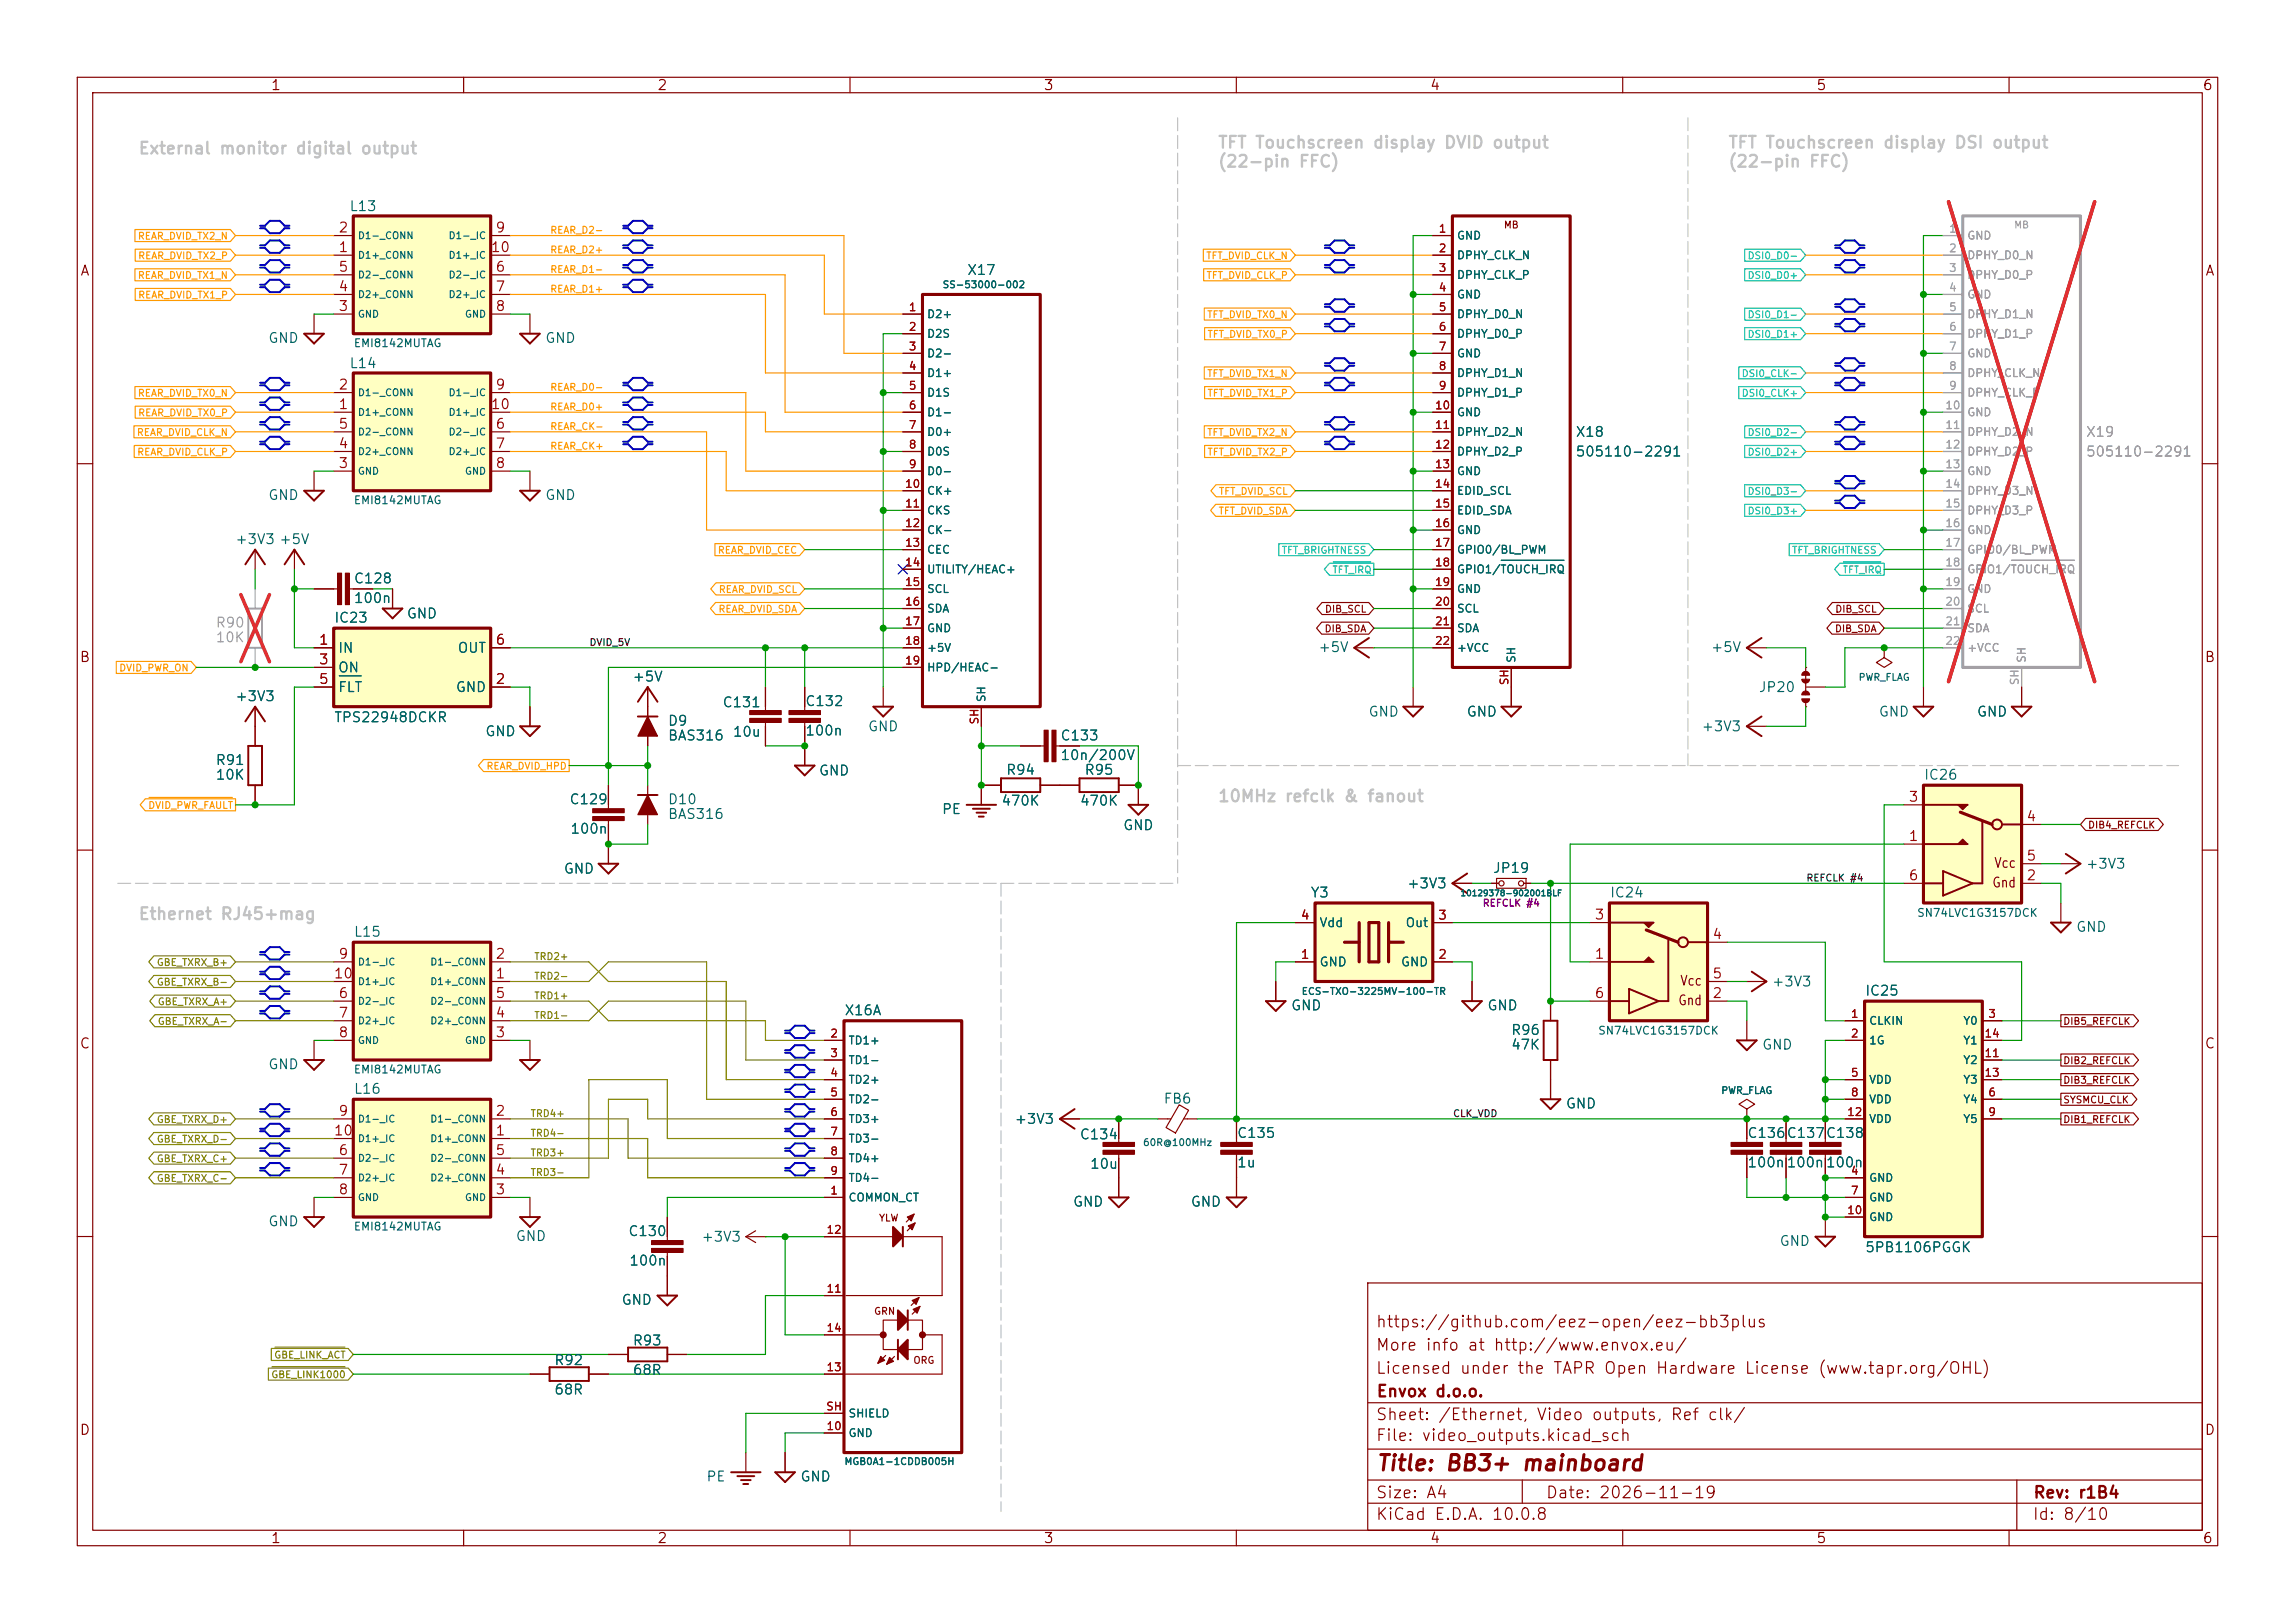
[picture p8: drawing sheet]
<svg xmlns="http://www.w3.org/2000/svg" width="297mm" height="210mm" viewBox="0 0 297 210" stroke-linecap="round" stroke-linejoin="round" font-family="sans-serif">
<defs><g id="words">
<text font-size="2" fill="#840000" x="178" y="190.8">Title: BB3+ mainboard</text>
<g font-size="1.5" fill="#c2c2c2">
<text x="17.8" y="20.3">External monitor digital output</text>
<text x="157.5" y="19.6">TFT Touchscreen display DVID output</text>
<text x="157.5" y="22">(22-pin FFC)</text>
<text x="223.6" y="19.6">TFT Touchscreen display DSI output</text>
<text x="223.6" y="22">(22-pin FFC)</text>
<text x="157.5" y="104.1">10MHz refclk &amp; fanout</text>
<text x="17.8" y="119.4">Ethernet RJ45+mag</text>
</g>
<g font-size="1.5" fill="#840000">
<text x="178" y="172.1">https://github.com/eez-open/eez-bb3plus</text>
<text x="178" y="178.1">Licensed under the TAPR Open Hardware License (www.tapr.org/OHL)</text>
<text x="178" y="175.1">More info at http://www.envox.eu/</text>
<text x="178" y="184.1">Sheet: /Ethernet, Video outputs, Ref clk/</text>
<text x="178" y="181.1">Envox d.o.o.</text>
<text x="178" y="186.8">File: video_outputs.kicad_sch</text>
<text x="178" y="197">KiCad E.D.A. 10.0.8</text>
<text x="178" y="194.2">Size: A4</text>
<text x="200" y="194.2">Date: 2026-11-19</text>
<text x="263" y="197">Id: 8/10</text>
<text x="263" y="194.2">Rev: r1B4</text>
</g>
<g font-size="1.3" fill="#840000">
<text x="35" y="12">1</text>
<text x="85" y="12">2</text>
<text x="135" y="12">3</text>
<text x="185" y="12">4</text>
<text x="235" y="12">5</text>
<text x="285" y="12">6</text>
<text x="10.3" y="36">A</text>
<text x="285.3" y="36">A</text>
<text x="10.2" y="86">B</text>
<text x="285.2" y="86">B</text>
<text x="258" y="112.6">Vcc</text>
<text x="257.7" y="115.2">Gnd</text>
<text x="217.1" y="130.4">Gnd</text>
<text x="217.4" y="127.9">Vcc</text>
<text x="10.2" y="136">C</text>
<text x="285.2" y="136">C</text>
<text x="10.2" y="186">D</text>
<text x="285.2" y="186">D</text>
<text x="35" y="200">1</text>
<text x="85" y="200">2</text>
<text x="135" y="200">3</text>
<text x="185" y="200">4</text>
<text x="235" y="200">5</text>
<text x="285" y="200">6</text>
</g>
<g font-size="1.3" fill="#006464">
<text x="45.1" y="27.6">L13</text>
<text x="125.1" y="35.9">X17</text>
<text x="34.6" y="44.7">GND</text>
<text x="45.1" y="48">L14</text>
<text x="70.5" y="44.7">GND</text>
<text x="203.8" y="56.8">X18</text>
<text x="203.8" y="59.4">505110-2291</text>
<text x="34.6" y="65">GND</text>
<text x="70.5" y="65">GND</text>
<text x="30.4" y="70.7">+3V3 +5V</text>
<text x="45.7" y="75.8">C128</text>
<text x="43.2" y="80.9">IC23</text>
<text x="45.7" y="78.3">100n</text>
<text x="52.5" y="80.3">GND</text>
<text x="43.7" y="84.8">IN</text>
<text x="43.7" y="87.3">ON</text>
<text x="43.7" y="89.9">FLT</text>
<text x="58.9" y="89.9">GND</text>
<text x="59.1" y="84.8">OUT</text>
<text x="81.8" y="88.5">+5V</text>
<text x="170.5" y="84.7">+5V</text>
<text x="221.3" y="84.7">+5V</text>
<text x="227.5" y="89.9">JP20</text>
<text x="30.4" y="91">+3V3</text>
<text x="43.2" y="93.8">TPS22948DCKR</text>
<text x="62.7" y="95.6">GND</text>
<text x="86.3" y="94.2">D9</text>
<text x="93.4" y="91.8">C131</text>
<text x="94.7" y="95.6">10u</text>
<text x="104.1" y="91.7">C132</text>
<text x="104.1" y="95.5">100n</text>
<text x="112.2" y="94.9">GND</text>
<text x="177" y="93">GND</text>
<text x="189.7" y="93">GND</text>
<text x="220.1" y="94.9">+3V3</text>
<text x="243" y="93">GND</text>
<text x="255.7" y="93">GND</text>
<text x="27.8" y="99.3">R91</text>
<text x="27.8" y="101.2">10K</text>
<text x="86.3" y="96.1">BAS316</text>
<text x="105.9" y="100.7">GND</text>
<text x="130.1" y="100.6">R94</text>
<text x="137.1" y="96.1">C133</text>
<text x="137.1" y="98.7">10n/200V</text>
<text x="140.3" y="100.6">R95</text>
<text x="248.9" y="101.2">IC26</text>
<text x="73.6" y="104.4">C129</text>
<text x="86.3" y="104.4">D10</text>
<text x="86.3" y="106.3">BAS316</text>
<text x="121.8" y="105.6">PE</text>
<text x="129.5" y="104.6">470K</text>
<text x="139.7" y="104.6">470K</text>
<text x="145.3" y="107.7">GND</text>
<text x="72.9" y="113.4">GND</text>
<text x="73.7" y="108.2">100n</text>
<text x="193.1" y="113.3">JP19</text>
<text x="269.9" y="112.7">+3V3</text>
<text x="169.5" y="116.4">Y3</text>
<text x="182" y="115.3">+3V3</text>
<text x="208.3" y="116.4">IC24</text>
<text x="45.7" y="121.5">L15</text>
<text x="268.6" y="120.9">GND</text>
<text x="109.2" y="131.7">X16A</text>
<text x="167" y="131">GND</text>
<text x="192.4" y="131">GND</text>
<text x="229.2" y="128">+3V3</text>
<text x="241.3" y="129.1">IC25</text>
<text x="195.5" y="134.2">R96</text>
<text x="195.5" y="136.1">47K</text>
<text x="227.9" y="136.1">GND</text>
<text x="34.6" y="138.7">GND</text>
<text x="45.7" y="141.8">L16</text>
<text x="150.5" y="143.1">FB6</text>
<text x="202.5" y="143.7">GND</text>
<text x="131.2" y="145.7">+3V3</text>
<text x="139.6" y="147.7">C134</text>
<text x="160" y="147.6">C135</text>
<text x="226" y="147.6">C136C137C138</text>
<text x="141" y="151.5">10u</text>
<text x="160" y="151.4">1u</text>
<text x="226" y="151.4">100n100n100n</text>
<text x="34.6" y="159">GND</text>
<text x="66.7" y="160.9">GND</text>
<text x="81.2" y="160.3">C130</text>
<text x="90.7" y="161">+3V3</text>
<text x="138.8" y="156.4">GND</text>
<text x="154" y="156.4">GND</text>
<text x="230.2" y="161.5">GND</text>
<text x="81.3" y="164.1">100n</text>
<text x="241.3" y="162.3">5PB1106PGGK</text>
<text x="80.3" y="169.1">GND</text>
<text x="71.6" y="176.9">R92</text>
<text x="81.8" y="174.4">R93</text>
<text x="81.8" y="178.2">68R</text>
<text x="71.6" y="180.8">68R</text>
<text x="91.3" y="192">PE</text>
<text x="103.5" y="192">GND</text>
</g>
<g font-size="1.3" fill="#a90000">
<text x="43.7" y="32.9">1</text>
<text x="43.7" y="30.4">2</text>
<text x="43.7" y="35.5">5</text>
<text x="63.4" y="32.9">10</text>
<text x="64" y="35.5">6</text>
<text x="64" y="30.4">9</text>
<text x="43.7" y="40.6">3</text>
<text x="43.7" y="38">4</text>
<text x="64" y="38">7</text>
<text x="64" y="40.6">8</text>
<text x="43.7" y="53.3">1</text>
<text x="43.7" y="50.7">2</text>
<text x="63.4" y="53.3">10</text>
<text x="64" y="50.7">9</text>
<text x="43.7" y="58.3">4</text>
<text x="43.7" y="55.8">5</text>
<text x="64" y="55.8">6</text>
<text x="64" y="58.3">7</text>
<text x="43.7" y="60.9">3</text>
<text x="64" y="60.9">8</text>
<text x="41.2" y="83.7">1</text>
<text x="64" y="83.7">6</text>
<text x="41.2" y="86.3">3</text>
<text x="41.2" y="88.8">5</text>
<text x="64" y="88.8">2</text>
<text x="246.9" y="104.1">3</text>
<text x="262.2" y="106.6">4</text>
<text x="246.9" y="109.1">1</text>
<text x="262.2" y="111.7">5</text>
<text x="206.3" y="119.3">3</text>
<text x="246.9" y="114.2">6</text>
<text x="262.2" y="114.2">2</text>
<text x="43.7" y="124.4">9</text>
<text x="64" y="124.4">2</text>
<text x="206.3" y="124.4">1</text>
<text x="221.5" y="121.8">4</text>
<text x="43.1" y="126.9">10</text>
<text x="43.7" y="129.5">6</text>
<text x="43.7" y="132">7</text>
<text x="64" y="126.9">1</text>
<text x="64" y="132">4</text>
<text x="64" y="129.5">5</text>
<text x="206.3" y="129.5">6</text>
<text x="221.5" y="129.5">2</text>
<text x="221.5" y="126.9">5</text>
<text x="43.7" y="134.5">8</text>
<text x="64" y="134.5">3</text>
<text x="43.1" y="147.2">10</text>
<text x="43.7" y="149.8">6</text>
<text x="43.7" y="144.7">9</text>
<text x="64" y="147.2">1</text>
<text x="64" y="144.7">2</text>
<text x="64" y="149.8">5</text>
<text x="43.7" y="152.3">7</text>
<text x="43.7" y="154.9">8</text>
<text x="64" y="154.9">3</text>
<text x="64" y="152.3">4</text>
</g>
<g font-size="1.3" fill="#989898">
<text x="269.9" y="56.8">X19</text>
<text x="269.9" y="59.4">505110-2291</text>
<text x="27.8" y="81.5">R90</text>
<text x="27.8" y="83.4">10K</text>
</g>
<g font-size="1.1" fill="#a90000">
<text x="168.3" y="119.3">4</text>
<text x="186" y="119.3">3</text>
<text x="168.3" y="124.4">1</text>
<text x="186" y="124.4">2</text>
</g>
<g font-size="1.1" fill="#006464">
<text x="170.7" y="125.3">GND</text>
<text x="170.7" y="120.2">Vdd</text>
<text x="181.2" y="125.3">GND</text>
<text x="181.8" y="120.2">Out</text>
</g>
<g font-size="1" fill="#a90000">
<text x="186.1" y="30.4">1</text>
<text x="186.1" y="32.9">2</text>
<text x="186.1" y="35.4">3</text>
<text x="117.5" y="40.5">1</text>
<text x="186.1" y="38">4</text>
<text x="186.1" y="40.5">5</text>
<text x="117.5" y="43.1">2</text>
<text x="117.5" y="45.6">3</text>
<text x="186.1" y="43.1">6</text>
<text x="186.1" y="45.6">7</text>
<text x="117.5" y="48.1">4</text>
<text x="117.5" y="50.7">5</text>
<text x="117.5" y="53.2">6</text>
<text x="185.6" y="53.2">10</text>
<text x="186.1" y="48.1">8</text>
<text x="186.1" y="50.7">9</text>
<text x="117.5" y="55.8">7</text>
<text x="117.5" y="58.3">8</text>
<text x="185.6" y="55.8">11</text>
<text x="185.6" y="58.3">12</text>
<text x="117" y="63.4">10</text>
<text x="117" y="65.9">11</text>
<text x="117.5" y="60.8">9</text>
<text x="185.6" y="60.8">13</text>
<text x="185.6" y="63.4">14</text>
<text x="185.6" y="65.9">15</text>
<text x="117" y="68.5">12</text>
<text x="117" y="71">13</text>
<text x="185.6" y="68.5">16</text>
<text x="185.6" y="71">17</text>
<text x="117" y="73.5">14</text>
<text x="117" y="76.1">15</text>
<text x="185.6" y="73.5">18</text>
<text x="185.6" y="76.1">19</text>
<text x="117" y="78.6">16</text>
<text x="117" y="81.2">17</text>
<text x="117" y="83.7">18</text>
<text x="185.6" y="78.6">20</text>
<text x="185.6" y="81.2">21</text>
<text x="185.6" y="83.7">22</text>
<text x="117" y="86.2">19</text>
<text x="195.5" y="88.7" transform="rotate(-90 195.5 88.7)">SH</text>
<text x="126.9" y="93.8" transform="rotate(-90 126.9 93.8)">SH</text>
<text x="239.4" y="132">1</text>
<text x="257.2" y="132">3</text>
<text x="107.4" y="134.5">2</text>
<text x="107.4" y="137">3</text>
<text x="239.4" y="134.5">2</text>
<text x="256.7" y="137">11</text>
<text x="256.7" y="134.5">14</text>
<text x="107.4" y="139.6">4</text>
<text x="107.4" y="142.1">5</text>
<text x="239.4" y="139.6">5</text>
<text x="239.4" y="142.1">8</text>
<text x="256.7" y="139.6">13</text>
<text x="257.2" y="142.1">6</text>
<text x="107.4" y="144.7">6</text>
<text x="107.4" y="147.2">7</text>
<text x="107.4" y="149.7">8</text>
<text x="239" y="144.7">12</text>
<text x="257.2" y="144.7">9</text>
<text x="107.4" y="154.8">1</text>
<text x="107.4" y="152.3">9</text>
<text x="239.4" y="152.3">4</text>
<text x="239.4" y="154.8">7</text>
<text x="106.9" y="159.9">12</text>
<text x="239" y="157.4">10</text>
<text x="106.9" y="167.5">11</text>
<text x="106.9" y="172.6">14</text>
<text x="106.9" y="177.7">13</text>
<text x="106.8" y="182.8">SH</text>
<text x="106.9" y="185.3">10</text>
</g>
<g font-size="1" fill="#006464">
<text x="188.5" y="31.2">GND</text>
<text x="188.5" y="33.8">DPHY_CLK_N</text>
<text x="119.9" y="41.4">D2+</text>
<text x="188.5" y="36.3">DPHY_CLK_P</text>
<text x="188.5" y="38.9">GND</text>
<text x="188.5" y="41.4">DPHY_D0_N</text>
<text x="45.7" y="45.2">EMI8142MUTAG</text>
<text x="119.9" y="43.9">D2S</text>
<text x="119.9" y="46.5">D2-</text>
<text x="188.5" y="43.9">DPHY_D0_P</text>
<text x="188.5" y="46.5">GND</text>
<text x="119.9" y="49">D1+</text>
<text x="119.9" y="51.6">D1S</text>
<text x="188.5" y="49">DPHY_D1_N</text>
<text x="188.5" y="51.6">DPHY_D1_P</text>
<text x="119.9" y="54.1">D1-</text>
<text x="119.9" y="56.6">D0+</text>
<text x="119.9" y="59.2">D0S</text>
<text x="188.5" y="54.1">GND</text>
<text x="188.5" y="56.6">DPHY_D2_N</text>
<text x="188.5" y="59.2">DPHY_D2_P</text>
<text x="45.7" y="65.5">EMI8142MUTAG</text>
<text x="119.9" y="61.7">D0-</text>
<text x="119.9" y="64.3">CK+</text>
<text x="188.5" y="61.7">GND</text>
<text x="188.5" y="64.3">EDID_SCL</text>
<text x="119.9" y="66.8">CKS</text>
<text x="119.9" y="69.3">CK-</text>
<text x="119.9" y="71.9">CEC</text>
<text x="188.5" y="66.8">EDID_SDA</text>
<text x="188.5" y="69.3">GND</text>
<text x="188.5" y="71.9">GPIO0/BL_PWM</text>
<text x="119.9" y="74.4">UTILITY/HEAC+</text>
<text x="119.9" y="77">SCL</text>
<text x="188.5" y="74.4">GPIO1/TOUCH_IRQ</text>
<text x="188.5" y="77">GND</text>
<text x="119.9" y="79.5">SDA</text>
<text x="119.9" y="82">GND</text>
<text x="188.5" y="79.5">SCL</text>
<text x="188.5" y="82">SDA</text>
<text x="119.9" y="84.6">+5V</text>
<text x="119.9" y="87.1">HPD/HEAC-</text>
<text x="188.5" y="84.6">+VCC</text>
<text x="196.3" y="85.9" transform="rotate(-90 196.3 85.9)">SH</text>
<text x="127.8" y="90.9" transform="rotate(-90 127.8 90.9)">SH</text>
<text x="248" y="118.9">SN74LVC1G3157DCK</text>
<text x="109.7" y="135.4">TD1+</text>
<text x="109.7" y="137.9">TD1-</text>
<text x="206.7" y="134.1">SN74LVC1G3157DCK</text>
<text x="241.8" y="132.8">CLKIN</text>
<text x="241.8" y="135.4">1G</text>
<text x="254" y="132.8">Y0</text>
<text x="254" y="137.9">Y2</text>
<text x="254" y="135.4">Y1</text>
<text x="45.7" y="139.1">EMI8142MUTAG</text>
<text x="109.7" y="140.5">TD2+</text>
<text x="109.7" y="143">TD2-</text>
<text x="241.8" y="140.5">VDD</text>
<text x="241.8" y="143">VDD</text>
<text x="254" y="143">Y4</text>
<text x="254" y="140.5">Y3</text>
<text x="109.7" y="145.5">TD3+</text>
<text x="109.7" y="148.1">TD3-</text>
<text x="241.8" y="145.5">VDD</text>
<text x="254" y="145.5">Y5</text>
<text x="109.7" y="155.7">COMMON_CT</text>
<text x="109.7" y="150.6">TD4+</text>
<text x="109.7" y="153.2">TD4-</text>
<text x="241.8" y="153.2">GND</text>
<text x="241.8" y="155.7">GND</text>
<text x="45.7" y="159.5">EMI8142MUTAG</text>
<text x="241.8" y="158.2">GND</text>
<text x="109.7" y="183.6">SHIELD</text>
<text x="109.7" y="186.2">GND</text>
</g>
<g font-size="1" fill="#aaa">
<text x="252.1" y="30.4">1</text>
<text x="252.1" y="32.9">2</text>
<text x="252.1" y="35.4">3</text>
<text x="252.1" y="38">4</text>
<text x="252.1" y="40.5">5</text>
<text x="252.1" y="43.1">6</text>
<text x="252.1" y="45.6">7</text>
<text x="251.7" y="53.2">10</text>
<text x="252.1" y="48.1">8</text>
<text x="252.1" y="50.7">9</text>
<text x="251.7" y="55.8">11</text>
<text x="251.7" y="58.3">12</text>
<text x="251.7" y="60.8">13</text>
<text x="251.7" y="63.4">14</text>
<text x="251.7" y="65.9">15</text>
<text x="251.7" y="68.5">16</text>
<text x="251.7" y="71">17</text>
<text x="251.7" y="73.5">18</text>
<text x="251.7" y="76.1">19</text>
<text x="251.7" y="78.6">20</text>
<text x="251.7" y="81.2">21</text>
<text x="251.7" y="83.7">22</text>
<text x="261.5" y="88.7" transform="rotate(-90 261.5 88.7)">SH</text>
</g>
<g font-size="1" fill="#989898">
<text x="254.5" y="31.2">GND</text>
<text x="254.5" y="33.8">DPHY_D0_N</text>
<text x="254.5" y="36.3">DPHY_D0_P</text>
<text x="254.5" y="38.9">GND</text>
<text x="254.5" y="41.4">DPHY_D1_N</text>
<text x="254.5" y="43.9">DPHY_D1_P</text>
<text x="254.5" y="46.5">GND</text>
<text x="254.5" y="49">DPHY_CLK_N</text>
<text x="254.5" y="51.6">DPHY_CLK_P</text>
<text x="254.5" y="54.1">GND</text>
<text x="254.5" y="56.6">DPHY_D2_N</text>
<text x="254.5" y="59.2">DPHY_D2_P</text>
<text x="254.5" y="61.7">GND</text>
<text x="254.5" y="64.3">DPHY_D3_N</text>
<text x="254.5" y="66.8">DPHY_D3_P</text>
<text x="254.5" y="69.3">GND</text>
<text x="254.5" y="71.9">GPIO0/BL_PWM</text>
<text x="254.5" y="74.4">GPIO1/TOUCH_IRQ</text>
<text x="254.5" y="77">GND</text>
<text x="254.5" y="79.5">SCL</text>
<text x="254.5" y="82">SDA</text>
<text x="254.5" y="84.6">+VCC</text>
<text x="262.4" y="85.9" transform="rotate(-90 262.4 85.9)">SH</text>
</g>
<g font-size=".9" fill="#840000">
<text x="194.5" y="29.8">MB</text>
<text x="171.3" y="82">DIB_SDA</text>
<text x="171.4" y="79.5">DIB_SCL</text>
<text x="237.4" y="82">DIB_SDA</text>
<text x="237.4" y="79.5">DIB_SCL</text>
<text x="270.1" y="107.4">DIB4_REFCLK</text>
<text x="266.9" y="132.8">DIB5_REFCLK</text>
<text x="266.9" y="137.9">DIB2_REFCLK</text>
<text x="266.9" y="143">SYSMCU_CLK</text>
<text x="266.9" y="140.4">DIB3_REFCLK</text>
<text x="266.9" y="145.5">DIB1_REFCLK</text>
<text x="113.7" y="158.3">YLW</text>
<text x="113" y="170.3">GRN</text>
<text x="118.1" y="176.7">ORG</text>
</g>
<text font-size=".9" fill="#a1a1a1" x="260.6" y="29.8">MB</text>
<g font-size=".9" fill="#f90">
<text x="17.8" y="31.2">REAR_DVID_TX2_N</text>
<text x="17.8" y="33.8">REAR_DVID_TX2_P</text>
<text x="71.1" y="35.5">REAR_D1-</text>
<text x="71.1" y="33">REAR_D2+</text>
<text x="71.1" y="30.4">REAR_D2-</text>
<text x="156" y="33.8">TFT_DVID_CLK_N</text>
<text x="17.8" y="36.3">REAR_DVID_TX1_N</text>
<text x="17.8" y="38.8">REAR_DVID_TX1_P</text>
<text x="71.1" y="38.1">REAR_D1+</text>
<text x="156.1" y="36.3">TFT_DVID_CLK_P</text>
<text x="156.1" y="41.4">TFT_DVID_TX0_N</text>
<text x="156.2" y="43.9">TFT_DVID_TX0_P</text>
<text x="17.8" y="51.5">REAR_DVID_TX0_N</text>
<text x="71.1" y="50.8">REAR_D0-</text>
<text x="71.1" y="53.3">REAR_D0+</text>
<text x="156.1" y="49">TFT_DVID_TX1_N</text>
<text x="156.2" y="51.5">TFT_DVID_TX1_P</text>
<text x="17.6" y="56.6">REAR_DVID_CLK_N</text>
<text x="17.7" y="59.2">REAR_DVID_CLK_P</text>
<text x="17.8" y="54.1">REAR_DVID_TX0_P</text>
<text x="71.1" y="58.4">REAR_CK+</text>
<text x="71.1" y="55.8">REAR_CK-</text>
<text x="156.1" y="56.6">TFT_DVID_TX2_N</text>
<text x="156.2" y="59.2">TFT_DVID_TX2_P</text>
<text x="157.7" y="64.2">TFT_DVID_SCL</text>
<text x="92.8" y="71.9">REAR_DVID_CEC</text>
<text x="157.6" y="66.8">TFT_DVID_SDA</text>
<text x="92.9" y="76.9">REAR_DVID_SCL</text>
<text x="92.9" y="79.5">REAR_DVID_SDA</text>
<text x="15.3" y="87.1">DVID_PWR_ON</text>
<text x="62.9" y="99.8">REAR_DVID_HPD</text>
<text x="19.1" y="104.9">DVID_PWR_FAULT</text>
</g>
<g font-size=".9" fill="#006464">
<text x="46.2" y="33.7">D1+_CONN</text>
<text x="46.2" y="31.2">D1-_CONN</text>
<text x="58" y="31.2">D1-_IC</text>
<text x="58" y="33.7">D1+_IC</text>
<text x="46.2" y="41.3">GND</text>
<text x="46.2" y="38.8">D2+_CONN</text>
<text x="46.2" y="36.2">D2-_CONN</text>
<text x="58" y="36.2">D2-_IC</text>
<text x="58" y="38.8">D2+_IC</text>
<text x="60.1" y="41.3">GND</text>
<text x="121.9" y="37.5">SS-53000-002</text>
<text x="46.2" y="51.5">D1-_CONN</text>
<text x="58" y="51.5">D1-_IC</text>
<text x="46.2" y="54">D1+_CONN</text>
<text x="46.2" y="59.1">D2+_CONN</text>
<text x="46.2" y="56.6">D2-_CONN</text>
<text x="58" y="56.6">D2-_IC</text>
<text x="58" y="59.1">D2+_IC</text>
<text x="58" y="54">D1+_IC</text>
<text x="46.2" y="61.6">GND</text>
<text x="60.1" y="61.6">GND</text>
<text x="240.4" y="88.3">PWR_FLAG</text>
<text x="46.2" y="125.1">D1-_IC</text>
<text x="55.6" y="125.1">D1-_CONN</text>
<text x="46.2" y="130.2">D2-_IC</text>
<text x="46.2" y="127.7">D1+_IC</text>
<text x="55.6" y="127.7">D1+_CONN</text>
<text x="55.6" y="130.2">D2-_CONN</text>
<text x="168.4" y="128.9">ECS-TXO-3225MV-100-TR</text>
<text x="46.2" y="132.8">D2+_IC</text>
<text x="46.2" y="135.3">GND</text>
<text x="55.6" y="132.8">D2+_CONN</text>
<text x="60.1" y="135.3">GND</text>
<text x="222.7" y="141.8">PWR_FLAG</text>
<text x="46.2" y="145.5">D1-_IC</text>
<text x="46.2" y="148">D1+_IC</text>
<text x="55.6" y="148">D1+_CONN</text>
<text x="55.6" y="145.5">D1-_CONN</text>
<text x="147.8" y="148.5">60R@100MHz</text>
<text x="46.2" y="150.5">D2-_IC</text>
<text x="46.2" y="153.1">D2+_IC</text>
<text x="46.2" y="155.6">GND</text>
<text x="55.6" y="153.1">D2+_CONN</text>
<text x="55.6" y="150.5">D2-_CONN</text>
<text x="60.1" y="155.6">GND</text>
<text x="109.2" y="189.8">MGB0A1-1CDDB005H</text>
</g>
<g font-size=".9" fill="#00c2c2">
<text x="226.1" y="33.8">DSI0_D0-</text>
<text x="226.1" y="36.3">DSI0_D0+</text>
<text x="226.1" y="41.4">DSI0_D1-</text>
<text x="226.1" y="43.9">DSI0_D1+</text>
<text x="225.3" y="51.5">DSI0_CLK+</text>
<text x="225.3" y="49">DSI0_CLK-</text>
<text x="226.1" y="56.6">DSI0_D2-</text>
<text x="226.1" y="59.2">DSI0_D2+</text>
<text x="226.1" y="64.2">DSI0_D3-</text>
<text x="165.8" y="71.9">TFT_BRIGHTNESS</text>
<text x="226.1" y="66.8">DSI0_D3+</text>
<text x="231.8" y="71.9">TFT_BRIGHTNESS</text>
<text x="172.4" y="74.4">TFT_IRQ</text>
<text x="238.4" y="74.4">TFT_IRQ</text>
</g>
<g font-size=".9" fill="#0f0f0f">
<text x="76.2" y="83.8">DVID_5V</text>
<text x="233.7" y="114.3">REFCLK #4</text>
<text x="188" y="144.7">CLK_VDD</text>
</g>
<text font-size=".9" fill="#840084" x="191.8" y="117.5">REFCLK #4</text>
<g font-size=".9" fill="#848400">
<text x="20.2" y="125.2">GBE_TXRX_B+</text>
<text x="69.1" y="124.4">TRD2+</text>
<text x="20.2" y="127.7">GBE_TXRX_B-</text>
<text x="20.3" y="130.3">GBE_TXRX_A+</text>
<text x="69.1" y="129.5">TRD1+</text>
<text x="69.1" y="127">TRD2-</text>
<text x="20.3" y="132.8">GBE_TXRX_A-</text>
<text x="69.1" y="132">TRD1-</text>
<text x="20.2" y="145.5">GBE_TXRX_D+</text>
<text x="20.2" y="148.1">GBE_TXRX_D-</text>
<text x="68.6" y="144.7">TRD4+</text>
<text x="68.6" y="147.3">TRD4-</text>
<text x="68.6" y="149.8">TRD3+</text>
<text x="20.2" y="153.1">GBE_TXRX_C-</text>
<text x="20.2" y="150.6">GBE_TXRX_C+</text>
<text x="68.6" y="152.4">TRD3-</text>
<text x="35" y="178.5">GBE_LINK1000</text>
<text x="35.4" y="176">GBE_LINK_ACT</text>
</g>
<text font-size=".8" fill="#006464" x="188.9" y="116.1">10129378-902001BLF</text>
</g></defs>
<g fill="none" stroke="#840000" stroke-width=".15">
<path d="M10 10h277v190h-277zM12 12h273v186h-273zM60 10v2M110 10v2M160 10v2M210 10v2M260 10v2M10 60h2M33 71.1v2.6M40.6 76.2h3.1M45.2 76.2h3.1M285 60h2"/>
<path d="M10 110h2M285 110h2M236.2 144.8v3M236.2 149.4v3M10 160h2M177 166h108v32h-108zM285 160h2M60 198v2M110 198v2M160 198v2M177 194.5h108M177 191.5h108"/>
<path d="M177 187.5h108M177 181.5h108M197 191.5v3M210 198v2M260 198v2M261 191.5v6.5"/>
</g>
<path d="M31.7 73l1.3-1.9 1.3 1.9" fill="none" stroke="#840000" stroke-width=".25"/>
<g fill="#840000" stroke="#840000" stroke-width=".15">
<path d="M43.7 74.2h.5v4h-.5z"/>
<path d="M44.7 74.2h.5v4h-.5z"/>
<path d="M234.2 147.8h4.1v.5h-4.1z"/>
<path d="M234.2 148.8h4.1v.6h-4.1z"/>
</g>
<path d="M241.3 129.5h15.2v30.5h-15.2z" fill="#ffffc2"/>
<path d="M241.3 129.5h15.2v30.5h-15.2z" fill="none" stroke="#840000" stroke-width=".41"/>
<g fill="none" stroke="#840000" stroke-width=".15">
<path d="M38.1 71.1v2.6M104.1 96.5v2.6M129.5 101.6h-2.5v2.5M134.6 101.6h2.6M238.8 132.1h2.5M238.8 134.6h2.5M238.8 139.7h2.5M256.5 132.1h2.6M256.5 134.6h2.6M256.5 139.7h2.6M256.5 137.2h2.6M144.8 144.8v3"/>
<path d="M144.8 149.4v5.5M238.8 152.4h2.5M238.8 142.2h2.5M238.8 154.9h2.5M238.8 144.8h2.5M238.8 157.5h2.5M256.5 142.2h2.6M256.5 144.8h2.6"/>
</g>
<g fill="#840000" stroke="#840000" stroke-width=".15">
<path d="M142.7 147.8h4.1v.5h-4.1z"/>
<path d="M142.7 148.8h4.1v.6h-4.1z"/>
</g>
<path d="M254 27.9h15.2v58.5h-15.2z" fill="none" stroke="#a1a1a1" stroke-width=".4"/>
<g fill="none" stroke="#a1a1a1" stroke-width=".15">
<path d="M251.5 30.5h2.5M251.5 33h2.5M251.5 35.6h2.5M251.5 38.1h2.5M251.5 40.6h2.5M251.5 43.2h2.5M251.5 45.7h2.5M251.5 48.3h2.5M251.5 50.8h2.5M251.5 53.3h2.5M251.5 55.9h2.5M251.5 58.4h2.5"/>
<path d="M251.5 61h2.5M251.5 63.5h2.5M251.5 66h2.5M251.5 68.6h2.5M251.5 71.1h2.5M251.5 73.7h2.5M251.5 76.2h2.5M251.5 78.7h2.5M251.5 81.3h2.5M251.5 83.8h2.5M261.6 86.4v2.5"/>
</g>
<path d="M260.3 72.5h8.1" fill="none" stroke="#989898" stroke-width=".15"/>
<path d="M252.2 26.1l18.9 62.1M271.1 26.1l-18.9 62.1" fill="none" stroke="#e12e31" stroke-width=".46"/>
<path d="M36.8 73l1.3-1.9 1.3 1.9M102.9 99.1h2.5l-1.3 1.2zM125.1 104.1h3.8M125.9 104.6h2.2M126.4 105.2h1.2M126.7 105.7h.6M129.5 100.7h5.1v1.8h-5.1zM143.5 154.9h2.5l-1.2 1.3z" fill="none" stroke="#840000" stroke-width=".25"/>
<path d="M43.2 81.3h20.3v10.1h-20.3z" fill="#ffffc2"/>
<path d="M43.2 81.3h20.3v10.1h-20.3z" fill="none" stroke="#840000" stroke-width=".41"/>
<g fill="none" stroke="#840000" stroke-width=".15">
<path d="M40.6 40.6v2.6M116.8 40.6h2.6M116.8 43.2h2.6M116.8 45.7h2.6M116.8 48.3h2.6M116.8 50.8h2.6M116.8 53.3h2.6M116.8 55.9h2.6M116.8 58.4h2.6M116.8 61h2.6M116.8 63.5h2.6M116.8 66h2.6"/>
<path d="M116.8 68.6h2.6M116.8 71.1h2.6M116.8 73.7h2.6M116.8 76.2h2.6M116.8 78.7h2.6M40.6 83.8h2.6M40.6 88.9h2.6M40.6 86.4h2.6M63.5 83.8h2.5M63.5 88.9h2.5M83.8 88.9v7.6M116.8 83.8h2.6"/>
<path d="M116.8 86.4h2.6M116.8 81.3h2.6M127 91.4v2.6M132.1 96.5h3M136.7 96.5h3M226.1 83.8h2.5M233.7 86.4h.1M233.7 91.4h.1M233.7 88.9h2.5M233.7 86.4v3.3M233.7 90.7v.7M243.8 83.8v1.3l1.1 .6-1.1 .7-1-.7 1-.6"/>
<path d="M243.8 83.8h.1M248.9 88.9v2.5M261.6 88.9v2.5M78.7 101.6v3M78.7 106.2v3M83.8 101.6v5.1M137.2 101.6h2.5M144.8 101.6h2.5v2.5M193 114.3h.9M193.7 113.7h3.8v1.2h-3.8zM197.2 114.3h.9M226.1 132.1v2.5"/>
<path d="M137.2 144.8h2.5M160 144.8v3M160 149.4v5.5M226.1 143.5l-1.1-.6 1.1-.7 1 .7-1 .6v1.3M226.1 144.8h.1M236.2 157.5v2.5"/>
<circle cx="194.3" cy="114.3" r=".33"/>
<circle cx="196.8" cy="114.3" r=".33"/>
</g>
<path d="M43.9 87.5h2.8" fill="none" stroke="#006464" stroke-width=".15"/>
<g fill="none" stroke="#840000" stroke-width=".25">
<path d="M39.4 43.2h2.5l-1.3 1.3zM82.5 92.7h2.6M82.5 90.8l1.3-1.9 1.3 1.9M228 82.6l-1.9 1.2 1.9 1.3M247.6 91.4h2.6l-1.3 1.3zM260.3 91.4h2.6l-1.3 1.3zM82.5 102.9h2.6M139.7 100.7h5.1v1.8h-5.1zM146 104.1h2.6l-1.3 1.3zM224.8 134.6h2.5l-1.2 1.3zM139.1 143.5l-1.9 1.3 1.9 1.3M158.7 154.9h2.6l-1.3 1.3z"/>
<path d="M234.9 160h2.6l-1.3 1.3z"/>
</g>
<g fill="#840000" stroke="#840000" stroke-width=".15">
<path d="M158 147.8h4.1v.5h-4.1z"/>
<path d="M158 148.8h4.1v.6h-4.1z"/>
<path d="M76.7 104.6h4.1v.6h-4.1z"/>
<path d="M76.7 105.7h4.1v.5h-4.1z"/>
<path d="M83.8 102.9l1.3 2.5h-2.6z"/>
<path d="M83.8 92.7l1.3 2.6h-2.6z"/>
<path d="M136.1 94.5h.6v4.1h-.6z"/>
<path d="M135.1 94.5h.5v4.1h-.5z"/>
</g>
<g fill="#840000" stroke="#840000" stroke-width=".13">
<path d="M233.2 90.4h1a.51 .51 0 0 1-.5 .5 .51 .51 0 0 1-.5-.5z"/>
<path d="M233.3 89.6l.4-.2v.5h-.5z"/>
<path d="M233.7 89.4a.51 .51 0 0 1 .5 .5h-.5z"/>
<path d="M233.2 87.9h1a.51 .51 0 0 1-.5 .5 .51 .51 0 0 1-.5-.5z"/>
<path d="M233.3 87l.4-.1v.5h-.5z"/>
<path d="M233.7 86.9a.51 .51 0 0 1 .5 .5h-.5z"/>
</g>
<path d="M119.4 38.1h15.2v53.3h-15.2z" fill="none" stroke="#840000" stroke-width=".4"/>
<path d="M45.7 27.9h17.8v15.3h-17.8z" fill="#ffffc2"/>
<path d="M45.7 27.9h17.8v15.3h-17.8z" fill="none" stroke="#840000" stroke-width=".41"/>
<g fill="none" stroke="#840000" stroke-width=".15">
<path d="M43.2 33h2.5M43.2 30.5h2.5M43.2 38.1h2.5M43.2 35.6h2.5M63.5 33h2.5M63.5 30.5h2.5M63.5 38.1h2.5M63.5 35.6h2.5M185.4 33h2.6M185.4 30.5h2.6M185.4 38.1h2.6M185.4 35.6h2.6"/>
<path d="M43.2 40.6h2.5M63.5 40.6h2.5M185.4 40.6h2.6M185.4 43.2h2.6M185.4 45.7h2.6M185.4 48.3h2.6M185.4 50.8h2.6M185.4 53.3h2.6M185.4 55.9h2.6M185.4 58.4h2.6M40.6 61v2.5M50.8 76.2v2.5"/>
<path d="M185.4 61h2.6M185.4 63.5h2.6M185.4 66h2.6M185.4 68.6h2.6M185.4 71.1h2.6M185.4 73.7h2.6M185.4 76.2h2.6M185.4 78.7h2.6M99.1 88.9v3M99.1 93.5v3M104.1 88.9v3M104.1 93.5v3"/>
<path d="M114.3 88.9v2.5M175.3 83.8h2.5M182.9 88.9v2.5M185.4 83.8h2.6M185.4 81.3h2.6M195.6 86.4v5M266.7 111.8h2.5M190.5 127v2.5M226.1 144.8v3M226.1 149.4v3M231.1 144.8v3M231.1 149.4v3"/>
<path d="M86.4 165.1v2.5"/>
</g>
<path d="M39.4 63.5h2.5l-1.3 1.3zM49.5 78.7h2.6l-1.3 1.3zM113 91.4h2.6l-1.3 1.3zM177.2 82.6l-1.9 1.2 1.9 1.3M181.6 91.4h2.5l-1.2 1.3zM194.3 91.4h2.5l-1.2 1.3zM267.3 110.5l1.9 1.3-1.9 1.2M189.2 129.5h2.6l-1.3 1.3zM85.1 167.6h2.5l-1.2 1.3z" fill="none" stroke="#840000" stroke-width=".25"/>
<g fill="#840000" stroke="#840000" stroke-width=".15">
<path d="M102.1 91.9h4.1v.6h-4.1z"/>
<path d="M102.1 93h4.1v.5h-4.1z"/>
<path d="M97 93h4.1v.5h-4.1z"/>
<path d="M97 91.9h4.1v.6h-4.1z"/>
<path d="M224 147.8h4.1v.5h-4.1z"/>
<path d="M224 148.8h4.1v.6h-4.1z"/>
<path d="M229.1 147.8h4.1v.5h-4.1z"/>
<path d="M229.1 148.8h4.1v.6h-4.1z"/>
</g>
<path d="M188 27.9h15.2v58.5h-15.2z" fill="none" stroke="#840000" stroke-width=".4"/>
<path d="M194.3 72.5h8.1" fill="none" stroke="#006464" stroke-width=".15"/>
<path d="M45.7 48.3h17.8v15.2h-17.8z" fill="#ffffc2"/>
<path d="M45.7 48.3h17.8v15.2h-17.8z" fill="none" stroke="#840000" stroke-width=".41"/>
<g fill="none" stroke="#840000" stroke-width=".15">
<path d="M43.2 53.3h2.5M43.2 50.8h2.5M43.2 58.4h2.5M43.2 55.9h2.5M63.5 53.3h2.5M63.5 50.8h2.5M63.5 58.4h2.5M63.5 55.9h2.5M43.2 61h2.5M63.5 61h2.5M33 91.4v5.1M33 101.6v2.5"/>
<path d="M68.6 134.6v2.6M165.1 127v2.5M200.7 139.7v2.5M226.1 127h2.5M68.6 154.9v2.6M97.8 159.3l-1.3 .7M96.5 160l1.3 .8M96.5 160h2.6M99.1 160h.1"/>
</g>
<path d="M31.7 93.3l1.3-1.9 1.3 1.9M32.1 96.5h1.8v5.1h-1.8zM67.3 137.2h2.5l-1.2 1.2zM163.8 129.5h2.6l-1.3 1.3zM226.7 125.7l1.9 1.3-1.9 1.3M67.3 157.5h2.5l-1.2 1.3zM199.4 142.2h2.5l-1.2 1.3z" fill="none" stroke="#840000" stroke-width=".25"/>
<path d="M208.3 116.8h12.7v15.3h-12.7z" fill="#ffffc2"/>
<path d="M208.3 116.8h12.7v15.3h-12.7zM213 120.3l4.2 1.6" fill="none" stroke="#840000" stroke-width=".41"/>
<g fill="none" stroke="#840000" stroke-width=".25">
<path d="M67.3 43.2h2.5l-1.2 1.3zM67.3 63.5h2.5l-1.2 1.3zM208.3 119.4h5.7M39.4 137.2h2.5l-1.3 1.2zM208.3 124.5h5.7M208.3 129.5h2.5M210.8 128l3.8 1.5-3.8 1.6zM215.9 121.6v7.9h-1.3M218.4 121.9h2.6M94.6 190.5h3.8M95.4 191h2.2M95.9 191.5h1.2"/>
<path d="M96.2 192h.6M100.3 190.5h2.6l-1.3 1.3z"/>
<circle cx="217.8" cy="121.9" r=".63"/>
</g>
<g fill="#840000" stroke="#840000" stroke-width=".15">
<path d="M212.7 124.5l.7-.7 .6 .7z"/>
<path d="M212.7 119.4h1.3l-.6 .6z"/>
</g>
<path d="M68.6 40.6v2.6M68.6 61v2.5M205.7 119.4h2.6M40.6 134.6v2.6M205.7 124.5h2.6M205.7 129.5h2.6M221 129.5h2.5M221 121.9h2.5M221 127h2.5M96.5 188v2.5M101.6 188v2.5" fill="none" stroke="#840000" stroke-width=".15"/>
<path d="M45.7 121.9h17.8v15.3h-17.8z" fill="#ffffc2"/>
<path d="M45.7 121.9h17.8v15.3h-17.8z" fill="none" stroke="#840000" stroke-width=".41"/>
<g fill="none" stroke="#840000" stroke-width=".15">
<path d="M43.2 127h2.5M43.2 124.5h2.5M43.2 134.6h2.5M43.2 132.1h2.5M43.2 129.5h2.5M63.5 127h2.5M63.5 124.5h2.5M63.5 134.6h2.5M63.5 132.1h2.5M63.5 129.5h2.5M86.4 157.5v3M68.6 177.8h2.5"/>
<path d="M76.2 177.8h2.5M86.4 162.1v3"/>
</g>
<g fill="#840000" stroke="#840000" stroke-width=".15">
<path d="M84.3 160.5h4.1v.5h-4.1z"/>
<path d="M84.3 161.5h4.1v.6h-4.1z"/>
</g>
<path d="M71.1 176.9h5.1v1.8h-5.1z" fill="none" stroke="#840000" stroke-width=".25"/>
<path d="M170.2 116.8h15.2v10.2h-15.2z" fill="#ffffc2"/>
<path d="M170.2 116.8h15.2v10.2h-15.2zM175.9 119.4v5.1M177.2 119.4h1.2v5.1h-1.2zM179.7 119.4v5.1M174 121.9h1.9M179.7 121.9h1.9" fill="none" stroke="#840000" stroke-width=".41"/>
<path d="M167.6 119.4h2.6M185.4 119.4h2.6M167.6 124.5h2.6M185.4 124.5h2.6M40.6 154.9v2.6" fill="none" stroke="#840000" stroke-width=".15"/>
<path d="M39.4 157.5h2.5l-1.3 1.3z" fill="none" stroke="#840000" stroke-width=".25"/>
<path d="M45.7 142.2h17.8v15.3h-17.8z" fill="#ffffc2"/>
<path d="M109.2 132.1h15.3v55.9h-15.3zM45.7 142.2h17.8v15.3h-17.8z" fill="none" stroke="#840000" stroke-width=".41"/>
<g fill="none" stroke="#840000" stroke-width=".15">
<path d="M226.1 94h2.5M188 114.3h2.5M106.7 134.6h2.5M106.7 137.2h2.5M106.7 139.7h2.5M43.2 147.3h2.5M43.2 144.8h2.5M43.2 154.9h2.5M43.2 152.4h2.5M43.2 149.9h2.5M63.5 147.3h2.5M63.5 144.8h2.5"/>
<path d="M63.5 154.9h2.5M63.5 152.4h2.5M63.5 149.9h2.5M106.7 147.3h2.5M106.7 144.8h2.5M106.7 154.9h2.5M106.7 152.4h2.5M106.7 149.9h2.5M106.7 142.2h2.5M118.3 157.1l-1 1M118.4 158.2l-1 1.1M149.9 144.8h1.6"/>
<path d="M152.6 143l1.2 .7-1.7 2.9-1.2-.7zM153.2 144.8h1.7M106.7 172.7h7.6M106.7 160h15.2v7.6h-12.4M106.7 167.6h2.5M114.3 170.8h5.1v3.8h-5.1zM114.6 175.4l-1 1M115.8 175.5l-1.1 1M118.9 167.9l-1 1M119.1 169l-1.1 1.1M119.4 172.7h2.5v5.1h-15.2M106.7 185.4h2.5"/>
<path d="M106.7 182.9h2.5"/>
</g>
<path d="M228 92.7l-1.9 1.3 1.9 1.3M189.9 113l-1.9 1.3 1.9 1.3M116.8 158.8v2.5M116.2 173.4v2.5M117.5 169.5v2.6" fill="none" stroke="#840000" stroke-width=".25"/>
<g fill="#840000" stroke="#840000" stroke-width=".15">
<path d="M114 175.5l.5 .5-.9 .4z"/>
<path d="M115.1 175.6l.5 .5-.9 .4z"/>
<path d="M117.4 157.5l.9-.4-.4 .9z"/>
<path d="M117.5 158.6l.9-.4-.4 .9z"/>
<path d="M118 168.3l.9-.4-.3 .9z"/>
<path d="M118.2 169.4l.9-.4-.4 .9z"/>
<circle cx="114.3" cy="172.7" r=".38"/>
<circle cx="119.4" cy="172.7" r=".38"/>
</g>
<g fill="#840000" stroke="#840000" stroke-width=".25">
<path d="M115.6 158.8l1.2 1.2-1.2 1.3z"/>
<path d="M116.2 169.5l1.3 1.3-1.3 1.3z"/>
<path d="M116.2 174.6l1.3-1.2v2.5z"/>
</g>
<path d="M32.1 78.7h1.8v5.1h-1.8z" fill="none" stroke="#a1a1a1" stroke-width=".25"/>
<path d="M33 76.2v2.5M33 83.8v2.6" fill="none" stroke="#a1a1a1" stroke-width=".15"/>
<path d="M31.2 76.9l3.7 8.7M34.9 76.9l-3.7 8.7" fill="none" stroke="#e12e31" stroke-width=".46"/>
<path d="M248.9 101.6h12.7v15.2h-12.7z" fill="#ffffc2"/>
<path d="M248.9 101.6h12.7v15.2h-12.7zM253.7 105.1l4.1 1.6" fill="none" stroke="#840000" stroke-width=".41"/>
<g fill="none" stroke="#840000" stroke-width=".25">
<path d="M67.3 94h2.5l-1.2 1.3zM77.5 111.8h2.5l-1.3 1.2zM248.9 104.1h5.7M248.9 109.2h5.7M248.9 114.3h2.6M251.5 112.7l3.8 1.6-3.8 1.6zM256.5 106.4v7.9h-1.2M259.1 106.7h2.5M265.4 119.4h2.6l-1.3 1.3zM199.8 132.1h1.7v5.1h-1.7zM81.3 174.4h5.1v1.7h-5.1z"/>
<circle cx="258.4" cy="106.7" r=".63"/>
</g>
<g fill="#840000" stroke="#840000" stroke-width=".15">
<path d="M253.4 109.2l.6-.6 .6 .6z"/>
<path d="M253.4 104.1h1.2l-.6 .7z"/>
</g>
<g fill="none" stroke="#840000" stroke-width=".15">
<path d="M185.4 30.5h2.6M185.4 33h2.6M185.4 35.6h2.6M185.4 38.1h2.6M116.8 40.6h2.6M116.8 43.2h2.6M116.8 45.7h2.6M116.8 48.3h2.6M116.8 50.8h2.6M116.8 53.3h2.6M116.8 55.9h2.6M116.8 58.4h2.6"/>
<path d="M185.4 40.6h2.6M185.4 43.2h2.6M185.4 45.7h2.6M185.4 48.3h2.6M185.4 50.8h2.6M185.4 53.3h2.6M185.4 55.9h2.6M185.4 58.4h2.6M40.6 76.2h2.6M45.7 76.2h2.6M50.8 76.2v2.5M116.8 61h2.6"/>
<path d="M116.8 63.5h2.6M116.8 66h2.6M116.8 68.6h2.6M116.8 71.1h2.6M116.8 73.7h2.6M116.8 76.2h2.6M116.8 78.7h2.6M171.1 78h6l.7 .7-.7 .8h-6l-.7-.8zM185.4 61h2.6M185.4 63.5h2.6M185.4 66h2.6M185.4 68.6h2.6"/>
<path d="M185.4 71.1h2.6M185.4 73.7h2.6M185.4 76.2h2.6M185.4 78.7h2.6M237.1 78h6.1l.6 .7-.6 .8h-6.1l-.6-.8zM33 91.4v5.1M40.6 83.8h2.6M40.6 88.9h2.6M40.6 86.4h2.6M63.5 83.8h2.5M63.5 88.9h2.5M68.6 91.4v2.6"/>
<path d="M83.8 88.9v7.6M99.1 88.9v2.5M99.1 94v2.5M104.1 88.9v2.5M104.1 94v5.1M116.8 81.3h2.6M116.8 83.8h2.6M116.8 86.4h2.6M127 91.4v2.6M132.1 96.5h2.5M137.2 96.5h2.5M171 80.5h6.1l.7 .8-.7 .8h-6.1l-.6-.8z"/>
<path d="M185.4 81.3h2.6M185.4 83.8h2.6M195.6 86.4v5M237.1 80.5h6.1l.6 .8-.6 .8h-6.1l-.7-.8zM261.6 88.9v2.5M33 101.6v2.5M78.7 101.6v2.5M78.7 106.7v5.1M129.5 101.6h-2.5v2.5M134.6 101.6h5.1M144.8 101.6h2.5v2.5M167.6 119.4h2.6"/>
<path d="M185.4 119.4h2.6M188 114.3h2.5M193 114.3h.9M197.2 114.3h.9M246.4 109.2h2.5M246.4 114.3h2.5M246.4 104.1h2.5M261.6 114.3h2.6M261.6 106.7h2.6M261.6 111.8h2.6M266.7 116.8v2.6M269.9 105.9h9.4l.7 .8-.7 .8h-9.4l-.7-.8z"/>
<path d="M106.7 134.6h2.5M106.7 139.7h2.5M106.7 137.2h2.5M165.1 127v2.5M167.6 124.5h2.6M185.4 124.5h2.6M190.5 127v2.5M200.7 129.5v2.6M200.7 137.2v5M238.8 132.1h2.5M238.8 134.6h2.5M238.8 139.7h2.5"/>
<path d="M256.5 132.1h2.6M256.5 134.6h2.6M256.5 139.7h2.6M256.5 137.2h2.6M266.7 138.9h9.4l.7 .8-.7 .8h-9.4zM266.7 131.3h9.4l.7 .8-.7 .8h-9.4zM266.7 136.4h9.4l.7 .8-.7 .7h-9.4zM86.4 157.5v2.5M106.7 152.4h2.5M106.7 142.2h2.5M106.7 154.9h2.5M106.7 144.8h2.5"/>
<path d="M106.7 147.3h2.5M106.7 149.9h2.5M137.2 144.8h2.5M144.8 144.8v2.5M144.8 149.9v5M160 144.8v2.5M160 149.9v5M226.1 144.8h.1M226.1 144.8v2.5M226.1 149.9v2.5M231.1 144.8v2.5M231.1 149.9v2.5"/>
<path d="M236.2 144.8v2.5M236.2 149.9v2.5M238.8 152.4h2.5M238.8 142.2h2.5M238.8 154.9h2.5M238.8 144.8h2.5M238.8 157.5h2.5M256.5 142.2h2.6M256.5 144.8h2.6M266.7 141.5h9.2l.6 .7-.6 .8h-9.2zM266.7 144h9.4l.7 .8-.7 .8h-9.4zM68.6 177.8h2.5"/>
<path d="M76.2 177.8h2.5M78.7 175.3h2.6M86.4 175.3h2.5M86.4 162.6v5M106.7 177.8h2.5M106.7 167.6h2.5M106.7 160h2.5M106.7 172.7h2.5M101.6 188v2.5M106.7 185.4h2.5M106.7 182.9h2.5"/>
</g>
<g fill="none" stroke="#f90" stroke-width=".15">
<path d="M17.5 29.7h12.3l.7 .8-.7 .8h-12.3zM17.5 34.8h12.3l.7 .8-.7 .7h-12.3zM17.5 32.2h12.3l.7 .8-.7 .8h-12.3zM17.5 37.3h12.3l.7 .8-.7 .8h-12.3zM30.5 35.6h12.7M30.5 33h12.7M30.5 38.1h12.7M30.5 30.5h12.7M66 33h40.7v7.6h10.1M66 35.6h35.6v17.7h15.2M66 38.1h33.1v10.2h17.7M66 30.5h43.2v15.2h7.6"/>
<path d="M155.7 32.2h11.3l.6 .8-.6 .8h-11.3zM155.8 34.8h11.2l.6 .8-.6 .7h-11.2zM155.8 39.9h11.2l.6 .7-.6 .8h-11.2zM167.6 35.6h17.8M167.6 33h17.8M233.7 35.6h17.8M233.7 33h17.8M17.3 55.1h12.5l.7 .8-.7 .8h-12.5zM17.4 57.6h12.4l.7 .8-.7 .8h-12.4zM17.5 50h12.3l.7 .8-.7 .8h-12.3zM17.5 52.6h12.3l.7 .7-.7 .8h-12.3zM30.5 50.8h12.7"/>
<path d="M30.5 53.3h12.7M30.5 55.9h12.7M30.5 58.4h12.7M66 50.8h30.5v10.2h20.3M66 53.3h33.1v2.6h17.7M66 55.9h25.4v12.7h25.4M66 58.4h28v5.1h22.8M155.8 47.5h11.2l.6 .8-.6 .7h-11.2zM155.8 55.1h11.2l.6 .8-.6 .8h-11.2zM155.9 42.4h11.1l.6 .8-.6 .8h-11.1zM155.9 50h11.1l.6 .8-.6 .8h-11.1zM155.9 57.6h11.1l.6 .8-.6 .8h-11.1z"/>
<path d="M167.6 40.6h17.8M167.6 50.8h17.8M167.6 43.2h17.8M167.6 48.3h17.8M167.6 55.9h17.8M167.6 58.4h17.8M233.7 40.6h17.8M233.7 50.8h17.8M233.7 43.2h17.8M233.7 48.3h17.8M233.7 55.9h17.8M233.7 58.4h17.8"/>
<path d="M92.5 70.3h11l.6 .8-.6 .8h-11zM92.6 78h10.9l.6 .7-.6 .8h-10.9l-.7-.8zM92.6 75.4h10.9l.6 .8-.6 .8h-10.9l-.6-.8zM157.3 65.3h9.7l.6 .7-.6 .8h-9.7l-.6-.8zM157.4 62.7h9.6l.6 .8-.6 .8h-9.6l-.7-.8zM233.7 63.5h17.8M233.7 66h17.8M15 85.6h9.7l.7 .8-.7 .7h-9.7zM62.6 98.3h11.1v1.5h-11.1l-.7-.7zM18.8 103.4h11.7v1.5h-11.7l-.7-.8zM19.3 103.2h10.8"/>
</g>
<g fill="none" stroke="#00c2c2" stroke-width=".15">
<path d="M225.8 34.8h7.2l.7 .8-.7 .7h-7.2zM225.8 39.9h7.2l.7 .7-.7 .8h-7.2zM225.8 32.2h7.2l.7 .8-.7 .8h-7.2zM225 50h8l.7 .8-.7 .8h-8zM225 47.5h8l.7 .8-.7 .7h-8zM225.8 55.1h7.2l.7 .8-.7 .8h-7.2zM225.8 57.6h7.2l.7 .8-.7 .8h-7.2zM225.8 42.4h7.2l.7 .8-.7 .8h-7.2zM165.5 70.3h11.6l.7 .8-.7 .8h-11.6zM172.1 72.9h5.7v1.5h-5.7l-.7-.7zM172.5 72.7h4.9M225.8 62.7h7.2l.7 .8-.7 .8h-7.2z"/>
<path d="M225.8 65.3h7.2l.7 .7-.7 .8h-7.2zM231.5 70.3h11.7l.6 .8-.6 .8h-11.7zM238.1 72.9h5.7v1.5h-5.7l-.7-.7zM238.6 72.7h4.8"/>
</g>
<g fill="none" stroke="#848400" stroke-width=".15">
<path d="M19.9 126.2h9.9l.7 .8-.7 .8h-9.9l-.7-.8zM19.9 123.7h9.9l.7 .8-.7 .7h-9.9l-.7-.7zM20 128.8h9.8l.7 .7-.7 .8h-9.8l-.6-.8zM20 131.3h9.8l.7 .8-.7 .8h-9.8l-.6-.8zM30.5 132.1h12.7M30.5 127h12.7M30.5 129.5h12.7M30.5 124.5h12.7M66 129.5h10.2l2.5 2.6h20.4v2.5h7.6M66 127h10.2l2.5-2.5h12.7v17.7h15.3M66 132.1h10.2l2.5-2.6h17.8v7.7h10.2M66 124.5h10.2l2.5 2.5h15.3v12.7h12.7"/>
<path d="M19.9 144h9.9l.7 .8-.7 .8h-9.9l-.7-.8zM19.9 151.6h9.9l.7 .8-.7 .8h-9.9l-.7-.8zM19.9 149.1h9.9l.7 .8-.7 .7h-9.9l-.7-.7zM19.9 146.5h9.9l.7 .8-.7 .8h-9.9l-.7-.8zM30.5 149.9h12.7M30.5 152.4h12.7M30.5 144.8h12.7M30.5 147.3h12.7M66 144.8h15.3v5.1h25.4M66 147.3h17.8v5.1h22.9M106.7 144.8h-22.9v-2.6h-5.1v7.7h-12.7M106.7 147.3h-20.3v-7.6h-10.2v12.7h-10.2"/>
<path d="M34.7 177h10.4l.6 .8-.6 .8h-10.4zM35.1 174.5h10l.6 .8-.6 .7h-10zM35.2 176.8h9.4M35.6 174.3h9"/>
</g>
<g fill="none" stroke="#0000c2" stroke-width=".25" stroke-dasharray="2.8 1">
<path d="M33.7 29.5h.6M33.7 34.6h.6M33.7 32.1h.6M33.7 37.2h.6M34.3 32.1l.6 .6M34.3 29.2h-.6M34.3 29.5l.6 .7M34.3 31.8h-.6M34.3 34.3h-.6M34.3 37.2l.6 .6M34.3 34.6l.6 .7M34.3 36.8h-.6"/>
<path d="M34.9 28.6l-.6 .6M34.9 28.6h1.3M34.9 31.1l-.6 .7M34.9 31.1h1.3M34.9 30.2h1.3M34.9 33.7l-.6 .6M34.9 33.7h1.3M34.9 36.2l-.6 .6M34.9 37.8h1.3M34.9 35.3h1.3M34.9 36.2h1.3M34.9 32.7h1.3"/>
<path d="M36.2 30.2l.6-.7M36.2 37.8l.6-.6M36.2 35.3l.6-.7M36.2 32.7l.6-.6M36.8 31.8l-.6-.7M36.8 29.5h.7M36.8 29.2l-.6-.6M36.8 37.2h.7M36.8 34.6h.7M36.8 36.8l-.6-.6M36.8 32.1h.7M36.8 34.3l-.6-.6"/>
<path d="M37.5 29.2h-.7M37.5 31.8h-.7M37.5 36.8h-.7M37.5 34.3h-.7M80.6 34.6h.7M80.6 32.1h.7M80.6 29.5h.7M80.6 37.2h.7M81.3 32.1l.6 .6M81.3 34.3h-.7M81.3 34.6l.6 .7M81.3 31.8h-.7"/>
<path d="M81.3 29.5l.6 .7M81.3 29.2h-.7M81.3 37.2l.6 .6M81.3 36.8h-.7M81.9 31.1l-.6 .7M81.9 33.7l-.6 .6M81.9 28.6l-.6 .6M81.9 36.2l-.6 .6M83.2 30.2h-1.3M83.2 32.7l.6-.6M83.2 31.1h-1.3M83.2 30.2l.6-.7"/>
<path d="M83.2 33.7h-1.3M83.2 35.3l.6-.7M83.2 28.6h-1.3M83.2 35.3h-1.3M83.2 37.8l.6-.6M83.2 36.2h-1.3M83.2 37.8h-1.3M83.2 32.7h-1.3M83.8 32.1h.7M83.8 31.8l-.6-.7M83.8 29.5h.7M83.8 29.2l-.6-.6"/>
<path d="M83.8 34.6h.7M83.8 37.2h.7M83.8 36.8l-.6-.6M83.8 34.3l-.6-.6M84.5 31.8h-.7M84.5 29.2h-.7M84.5 36.8h-.7M84.5 34.3h-.7M171.4 34.6h.7M171.4 39.7h.7M171.4 32.1h.7M172.1 34.3h-.7"/>
<path d="M172.1 34.6l.6 .7M172.1 31.8h-.7M172.1 32.1l.6 .6M172.1 39.4h-.7M172.1 39.7l.6 .6M172.7 33.7l-.6 .6M172.7 38.7h1.3M172.7 38.7l-.6 .7M172.7 31.1l-.6 .7M174 33.7h-1.3M174 35.3l.6-.7M174 32.7h-1.3"/>
<path d="M174 31.1h-1.3M174 32.7l.6-.6M174 35.3h-1.3M174.6 34.6h.7M174.6 34.3l-.6-.6M174.6 31.8l-.6-.7M174.6 32.1h.7M174.6 39.7h.7M174.6 39.4l-.6-.7M175.3 34.3h-.7M175.3 31.8h-.7M175.3 39.4h-.7"/>
<path d="M237.5 34.6h.6M237.5 39.7h.6M237.5 32.1h.6M238.1 39.4h-.6M238.1 34.3h-.6M238.1 31.8h-.6M238.1 34.6l.7 .7M238.1 39.7l.7 .6M238.1 32.1l.7 .6M238.8 31.1l-.7 .7M238.8 33.7l-.7 .6M238.8 38.7l-.7 .7"/>
<path d="M240 35.3l.7-.7M240 32.7l.7-.6M240 35.3h-1.2M240 33.7h-1.2M240 32.7h-1.2M240 31.1h-1.2M240 38.7h-1.2M240.7 39.7h.6M240.7 34.3l-.7-.6M240.7 32.1h.6M240.7 31.8l-.7-.7M240.7 34.6h.6"/>
<path d="M240.7 39.4l-.7-.7M241.3 39.4h-.6M241.3 34.3h-.6M241.3 31.8h-.6M33.7 54.9h.6M33.7 52.4h.6M33.7 49.9h.6M33.7 57.5h.6M34.3 54.9l.6 .7M34.3 57.5l.6 .6M34.3 57.2h-.6M34.3 52.4l.6 .6"/>
<path d="M34.3 52.1h-.6M34.3 54.6h-.6M34.3 49.5h-.6M34.3 49.9l.6 .6M34.9 56.5h1.3M34.9 55.6h1.3M34.9 56.5l-.6 .7M34.9 58.1h1.3M34.9 54l-.6 .6M34.9 54h1.3M34.9 51.4h1.3M34.9 51.4l-.6 .7"/>
<path d="M34.9 48.9l-.6 .6M34.9 50.5h1.3M34.9 53h1.3M34.9 48.9h1.3M36.2 50.5l.6-.6M36.2 53l.6-.6M36.2 58.1l.6-.6M36.2 55.6l.6-.7M36.8 57.2l-.6-.7M36.8 54.9h.7M36.8 57.5h.7M36.8 54.6l-.6-.6"/>
<path d="M36.8 49.5l-.6-.6M36.8 49.9h.7M36.8 52.1l-.6-.7M36.8 52.4h.7M37.5 57.2h-.7M37.5 49.5h-.7M37.5 52.1h-.7M37.5 54.6h-.7M80.6 52.4h.7M80.6 49.9h.7M80.6 57.5h.7M80.6 54.9h.7"/>
<path d="M81.3 49.9l.6 .6M81.3 52.1h-.7M81.3 52.4l.6 .6M81.3 49.5h-.7M81.3 54.6h-.7M81.3 57.5l.6 .6M81.3 57.2h-.7M81.3 54.9l.6 .7M81.9 51.4l-.6 .7M81.9 54l-.6 .6M81.9 48.9l-.6 .6M81.9 56.5l-.6 .7"/>
<path d="M83.2 50.5l.6-.6M83.2 50.5h-1.3M83.2 51.4h-1.3M83.2 53l.6-.6M83.2 53h-1.3M83.2 54h-1.3M83.2 48.9h-1.3M83.2 58.1l.6-.6M83.2 56.5h-1.3M83.2 55.6l.6-.7M83.2 58.1h-1.3M83.2 55.6h-1.3"/>
<path d="M83.8 49.9h.7M83.8 52.4h.7M83.8 52.1l-.6-.7M83.8 54.6l-.6-.6M83.8 49.5l-.6-.6M83.8 54.9h.7M83.8 57.5h.7M83.8 57.2l-.6-.7M84.5 52.1h-.7M84.5 54.6h-.7M84.5 49.5h-.7M84.5 57.2h-.7"/>
<path d="M171.4 49.9h.7M171.4 57.5h.7M171.4 47.3h.7M171.4 42.2h.7M171.4 54.9h.7M172.1 49.5h-.7M172.1 57.2h-.7M172.1 57.5l.6 .6M172.1 47h-.7M172.1 47.3l.6 .7M172.1 54.9l.6 .7M172.1 42.2l.6 .7"/>
<path d="M172.1 54.6h-.7M172.1 49.9l.6 .6M172.1 41.9h-.7M172.7 46.4l-.6 .6M172.7 50.5h1.3M172.7 42.9h1.3M172.7 58.1h1.3M172.7 56.5h1.3M172.7 56.5l-.6 .7M172.7 46.4h1.3M172.7 40.3h1.3M172.7 48h1.3"/>
<path d="M172.7 48.9h1.3M172.7 54l-.6 .6M172.7 55.6h1.3M172.7 54h1.3M172.7 48.9l-.6 .6M172.7 41.3h1.3M172.7 41.3l-.6 .6M174 58.1l.6-.6M174 48l.6-.7M174 55.6l.6-.7M174 42.9l.6-.7M174 40.3l.6-.6"/>
<path d="M174 50.5l.6-.6M174.6 47l-.6-.6M174.6 57.2l-.6-.7M174.6 47.3h.7M174.6 57.5h.7M174.6 49.9h.7M174.6 41.9l-.6-.6M174.6 54.9h.7M174.6 42.2h.7M174.6 54.6l-.6-.6M174.6 49.5l-.6-.6M175.3 47h-.7"/>
<path d="M175.3 54.6h-.7M175.3 49.5h-.7M175.3 57.2h-.7M175.3 41.9h-.7M237.5 57.5h.6M237.5 54.9h.6M237.5 47.3h.6M237.5 42.2h.6M237.5 49.9h.6M238.1 57.2h-.6M238.1 54.6h-.6M238.1 41.9h-.6"/>
<path d="M238.1 47.3l.7 .7M238.1 49.9l.7 .6M238.1 42.2l.7 .7M238.1 49.5h-.6M238.1 57.5l.7 .6M238.1 54.9l.7 .7M238.1 47h-.6M238.8 56.5l-.7 .7M238.8 55.6h1.2M238.8 56.5h1.2M238.8 58.1h1.2M238.8 54h1.2"/>
<path d="M238.8 46.4l-.7 .6M238.8 41.3l-.7 .6M238.8 48.9l-.7 .6M238.8 54l-.7 .6M240 55.6l.7-.7M240 48h-1.2M240 58.1l.7-.6M240 48l.7-.7M240 50.5l.7-.6M240 50.5h-1.2M240 48.9h-1.2M240 42.9l.7-.7"/>
<path d="M240 46.4h-1.2M240 42.9h-1.2M240 41.3h-1.2M240 40.3l.7-.6M240 40.3h-1.2M240.7 57.2l-.7-.7M240.7 54.6l-.7-.6M240.7 57.5h.6M240.7 47l-.7-.6M240.7 49.5l-.7-.6M240.7 49.9h.6M240.7 41.9l-.7-.6"/>
<path d="M240.7 42.2h.6M240.7 47.3h.6M240.7 54.9h.6M241.3 54.6h-.6M241.3 57.2h-.6M241.3 49.5h-.6M241.3 41.9h-.6M241.3 47h-.6M237.5 65.1h.6M237.5 62.6h.6M238.1 65.1l.7 .6M238.1 64.8h-.6"/>
<path d="M238.1 62.6l.7 .6M238.1 62.2h-.6M238.8 61.6l-.7 .6M238.8 64.1l-.7 .7M240 65.7h-1.2M240 64.1h-1.2M240 65.7l.7-.6M240 63.2l.7-.6M240 61.6h-1.2M240 63.2h-1.2M240.7 62.6h.6M240.7 64.8l-.7-.7"/>
<path d="M240.7 65.1h.6M240.7 62.2l-.7-.6M241.3 64.8h-.6M241.3 62.2h-.6M33.7 131.1h.6M33.7 128.6h.6M33.7 126.1h.6M33.7 123.5h.6M34.3 126.1l.6 .6M34.3 130.8h-.6M34.3 128.6l.6 .6M34.3 128.3h-.6"/>
<path d="M34.3 131.1l.6 .7M34.3 123.5l.6 .7M34.3 125.7h-.6M34.3 123.2h-.6M34.9 130.2l-.6 .6M34.9 127.6l-.6 .7M34.9 122.6l-.6 .6M34.9 125.1l-.6 .6M36.2 126.7h-1.3M36.2 127.6h-1.3M36.2 129.2l.6-.6M36.2 131.8h-1.3"/>
<path d="M36.2 126.7l.6-.6M36.2 130.2h-1.3M36.2 129.2h-1.3M36.2 131.8l.6-.7M36.2 124.2l.6-.7M36.2 122.6h-1.3M36.2 124.2h-1.3M36.2 125.1h-1.3M36.8 128.3l-.6-.7M36.8 126.1h.7M36.8 131.1h.7M36.8 128.6h.7"/>
<path d="M36.8 130.8l-.6-.6M36.8 123.5h.7M36.8 125.7l-.6-.6M36.8 123.2l-.6-.6M37.5 128.3h-.7M37.5 123.2h-.7M37.5 125.7h-.7M37.5 130.8h-.7M101.6 138.8h.6M101.6 133.7h.6M101.6 136.2h.6M102.2 133.7l.7 .6"/>
<path d="M102.2 138.4h-.6M102.2 138.8l.7 .6M102.2 133.4h-.6M102.2 136.2l.7 .7M102.2 135.9h-.6M102.9 132.7l-.7 .7M102.9 132.7h1.2M102.9 134.3h1.2M102.9 135.3h1.2M102.9 136.9h1.2M102.9 137.8l-.7 .6M102.9 137.8h1.2"/>
<path d="M102.9 139.4h1.2M102.9 135.3l-.7 .6M104.1 139.4l.7-.6M104.1 134.3l.7-.6M104.1 136.9l.7-.7M104.8 133.4l-.7-.7M104.8 133.7h.6M104.8 135.9l-.7-.6M104.8 138.8h.6M104.8 136.2h.6M104.8 138.4l-.7-.6M105.4 133.4h-.6"/>
<path d="M105.4 138.4h-.6M105.4 135.9h-.6M33.7 151.5h.6M33.7 143.8h.6M33.7 148.9h.6M33.7 146.4h.6M34.3 146.4l.6 .6M34.3 148.6h-.6M34.3 148.9l.6 .7M34.3 151.5l.6 .6M34.3 143.5h-.6M34.3 146.1h-.6"/>
<path d="M34.3 143.8l.6 .7M34.3 151.1h-.6M34.9 148l-.6 .6M34.9 142.9l-.6 .6M34.9 145.4l-.6 .7M34.9 150.5l-.6 .6M36.2 148h-1.3M36.2 149.6l.6-.7M36.2 149.6h-1.3M36.2 147l.6-.6M36.2 144.5l.6-.7M36.2 150.5h-1.3"/>
<path d="M36.2 152.1h-1.3M36.2 142.9h-1.3M36.2 147h-1.3M36.2 145.4h-1.3M36.2 152.1l.6-.6M36.2 144.5h-1.3M36.8 148.6l-.6-.6M36.8 148.9h.7M36.8 146.1l-.6-.7M36.8 143.8h.7M36.8 143.5l-.6-.6M36.8 146.4h.7"/>
<path d="M36.8 151.1l-.6-.6M36.8 151.5h.7M37.5 148.6h-.7M37.5 146.1h-.7M37.5 143.5h-.7M37.5 151.1h-.7M101.6 151.5h.6M101.6 148.9h.6M101.6 141.3h.6M101.6 146.4h.6M101.6 143.8h.6M102.2 151.1h-.6"/>
<path d="M102.2 148.9l.7 .7M102.2 146.1h-.6M102.2 143.5h-.6M102.2 141h-.6M102.2 141.3l.7 .6M102.2 146.4l.7 .6M102.2 143.8l.7 .7M102.2 148.6h-.6M102.2 151.5l.7 .6M102.9 148l-.7 .6M102.9 142.9l-.7 .6M102.9 140.3l-.7 .7"/>
<path d="M102.9 140.3h1.2M102.9 145.4l-.7 .7M102.9 141.9h1.2M102.9 150.5l-.7 .6M104.1 147l.7-.6M104.1 150.5h-1.2M104.1 144.5h-1.2M104.1 142.9h-1.2M104.1 148h-1.2M104.1 147h-1.2M104.1 145.4h-1.2M104.1 144.5l.7-.7"/>
<path d="M104.1 141.9l.7-.6M104.1 149.6l.7-.7M104.1 152.1l.7-.6M104.1 152.1h-1.2M104.1 149.6h-1.2M104.8 141l-.7-.7M104.8 151.1l-.7-.6M104.8 151.5h.6M104.8 143.5l-.7-.6M104.8 146.1l-.7-.7M104.8 148.6l-.7-.6M104.8 143.8h.6"/>
<path d="M104.8 141.3h.6M104.8 146.4h.6M104.8 148.9h.6M105.4 146.1h-.6M105.4 141h-.6M105.4 151.1h-.6M105.4 148.6h-.6M105.4 143.5h-.6"/>
</g>
<path d="M152.4 15.2v99.1M218.4 15.2v83.9M152.4 99.1h129.5M15.2 114.3h137.2M129.5 114.3v81.3" fill="none" stroke="#c2c2c2" stroke-width=".15" stroke-dasharray="1.7 .6"/>
<g fill="none" stroke="#009600" stroke-width=".15">
<path d="M182.9 38.1h2.5M185.4 30.5h-2.5v58.4M248.9 38.1h2.6M251.5 30.5h-2.6v58.4M40.6 40.6h2.6M66 40.6h2.6M114.3 50.8h2.5M114.3 58.4h2.5M116.8 43.2h-2.5v45.7M182.9 45.7h2.5M182.9 53.3h2.5M248.9 45.7h2.6"/>
<path d="M248.9 53.3h2.6M33 73.7v2.5M38.1 76.2h2.5M38.1 73.7v10.1h2.5M40.6 61h2.6M48.3 76.2h2.5M66 61h2.6M104.1 76.2h12.7M104.1 78.7h12.7M104.1 71.1h12.7M114.3 66h2.5M167.6 66h17.8"/>
<path d="M167.6 63.5h17.8M177.8 78.7h7.6M177.8 71.1h7.6M177.8 73.7h7.6M182.9 76.2h2.5M182.9 61h2.5M182.9 68.6h2.5M243.8 78.7h7.7M243.8 71.1h7.7M243.8 73.7h7.7M248.9 76.2h2.6M248.9 61h2.6"/>
<path d="M248.9 68.6h2.6M25.4 86.4h15.2M40.6 88.9h-2.5v15.2h-7.6M66 83.8h50.8M66 88.9h2.6v2.5M73.7 99.1h10.1M83.8 96.5v5.1M99.1 96.5h5M99.1 83.8v5.1M104.1 83.8v5.1M114.3 81.3h2.5M116.8 86.4h-38.1v15.2"/>
<path d="M127 94v7.6M127 96.5h5.1M139.7 96.5h7.6v5.1M177.8 81.3h7.6M177.8 83.8h7.6M228.6 83.8h5.1v2.6M233.7 91.4v2.6h-5.1M243.8 81.3h7.7M251.5 83.8h-12.7v5.1h-2.6M83.8 106.7v2.5h-5.1M167.6 119.4h-7.6v25.4M188 119.4h17.7"/>
<path d="M190.5 114.3h2.5M198.1 114.3h48.3M200.7 114.3v15.2h5M246.4 109.2h-43.2v15.3h2.5M246.4 104.1h-2.6v20.4h17.8v10.1h-2.5M264.2 114.3h2.5v2.5M264.2 106.7h5M264.2 111.8h2.5M40.6 134.6h2.6M66 134.6h2.6M167.6 124.5h-2.5v2.5M188 124.5h2.5v2.5"/>
<path d="M223.5 127h2.6M223.5 129.5h2.6v2.6M223.5 121.9h12.7v10.2h2.6M236.2 139.7h2.6M238.8 134.6h-2.6v10.2M259.1 139.7h7.6M259.1 132.1h7.6M259.1 137.2h7.6M40.6 154.9h2.6M66 154.9h2.6M106.7 154.9h-20.3v2.6M139.7 144.8h10.2"/>
<path d="M154.9 144.8h83.9M226.1 152.4v2.5h12.7M231.1 152.4v2.5M236.2 142.2h2.6M238.8 152.4h-2.6v5.1h2.6M259.1 144.8h7.6M259.1 142.2h7.6M45.7 175.3h33M45.7 177.8h22.9M78.7 177.8h28M99.1 160h7.6M101.6 160v12.7h5.1"/>
<path d="M106.7 167.6h-7.6v7.7h-10.2M106.7 182.9h-10.2v5.1M106.7 185.4h-5.1v2.6"/>
</g>
<path d="M116.2 73.1l1.2 1.2M117.4 73.1l-1.2 1.2" fill="none" stroke="#000084" stroke-width=".15"/>
<path d="M194.3 72.5h8.1M43.9 87.5h2.8" fill="none" stroke="#006464" stroke-width=".15"/>
<g fill="none" stroke="#a1a1a1" stroke-width=".15">
<path d="M251.5 30.5h2.5M251.5 33h2.5M251.5 35.6h2.5M251.5 38.1h2.5M251.5 40.6h2.5M251.5 43.2h2.5M251.5 45.7h2.5M251.5 48.3h2.5M251.5 50.8h2.5M251.5 53.3h2.5M251.5 55.9h2.5M251.5 58.4h2.5"/>
<path d="M251.5 61h2.5M251.5 63.5h2.5M251.5 66h2.5M251.5 68.6h2.5M251.5 71.1h2.5M251.5 73.7h2.5M251.5 76.2h2.5M251.5 78.7h2.5M251.5 81.3h2.5M251.5 83.8h2.5M261.6 86.4v2.5"/>
</g>
<path d="M260.3 72.5h8.1" fill="none" stroke="#989898" stroke-width=".15"/>
<path d="M252.2 26.1l18.9 62.1M271.1 26.1l-18.9 62.1" fill="none" stroke="#e12e31" stroke-width=".46"/>
<g fill="#009600">
<circle cx="182.9" cy="61" r=".46"/>
<circle cx="182.9" cy="38.1" r=".46"/>
<circle cx="248.9" cy="45.7" r=".46"/>
<circle cx="248.9" cy="38.1" r=".46"/>
<circle cx="182.9" cy="53.3" r=".46"/>
<circle cx="182.9" cy="45.7" r=".46"/>
<circle cx="33" cy="86.4" r=".46"/>
<circle cx="38.1" cy="76.2" r=".46"/>
<circle cx="78.7" cy="109.2" r=".46"/>
<circle cx="33" cy="104.1" r=".46"/>
<circle cx="248.9" cy="61" r=".46"/>
<circle cx="248.9" cy="76.2" r=".46"/>
<circle cx="248.9" cy="68.6" r=".46"/>
<circle cx="182.9" cy="68.6" r=".46"/>
<circle cx="182.9" cy="76.2" r=".46"/>
<circle cx="160" cy="144.8" r=".46"/>
<circle cx="147.3" cy="101.6" r=".46"/>
<circle cx="200.7" cy="114.3" r=".46"/>
<circle cx="144.8" cy="144.8" r=".46"/>
<circle cx="200.7" cy="129.5" r=".46"/>
<circle cx="243.8" cy="83.8" r=".46"/>
<circle cx="248.9" cy="53.3" r=".46"/>
<circle cx="226.1" cy="144.8" r=".46"/>
<circle cx="236.2" cy="142.2" r=".46"/>
<circle cx="231.1" cy="144.8" r=".46"/>
<circle cx="236.2" cy="144.8" r=".46"/>
<circle cx="236.2" cy="139.7" r=".46"/>
<circle cx="236.2" cy="152.4" r=".46"/>
<circle cx="231.1" cy="154.9" r=".46"/>
<circle cx="236.2" cy="157.5" r=".46"/>
<circle cx="236.2" cy="154.9" r=".46"/>
<circle cx="83.8" cy="99.1" r=".46"/>
<circle cx="78.7" cy="99.1" r=".46"/>
<circle cx="104.1" cy="96.5" r=".46"/>
<circle cx="127" cy="101.6" r=".46"/>
<circle cx="101.6" cy="160" r=".46"/>
<circle cx="127" cy="96.5" r=".46"/>
<circle cx="114.3" cy="58.4" r=".46"/>
<circle cx="99.1" cy="83.8" r=".46"/>
<circle cx="104.1" cy="83.8" r=".46"/>
<circle cx="114.3" cy="50.8" r=".46"/>
<circle cx="114.3" cy="81.3" r=".46"/>
<circle cx="114.3" cy="66" r=".46"/>
</g>
<use href="#words"/>
</svg>
